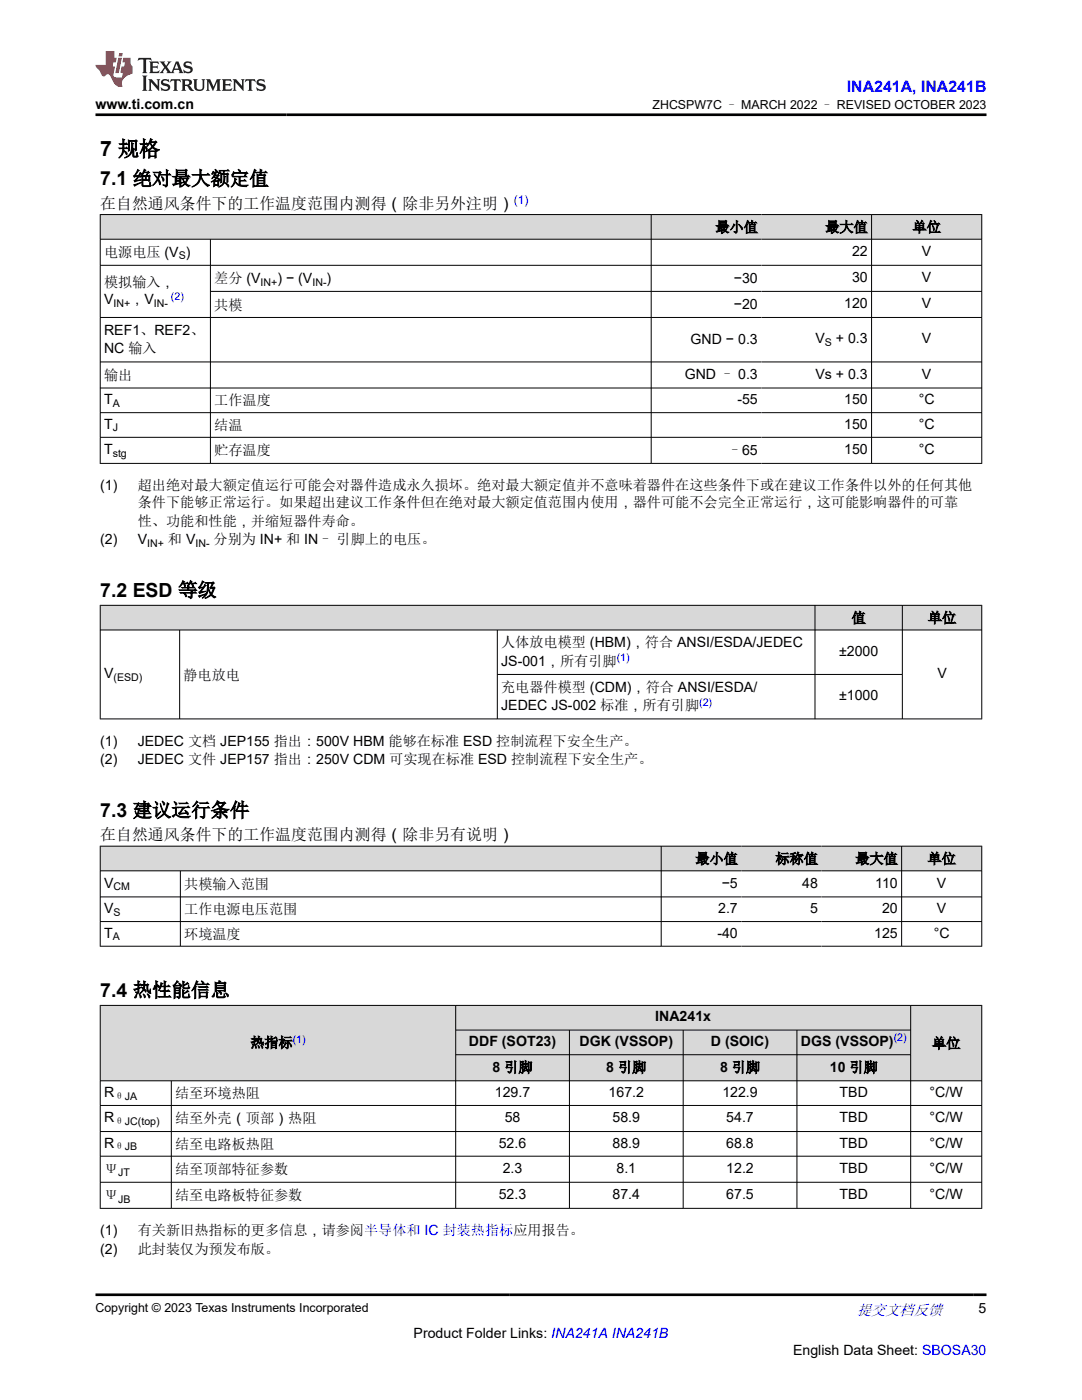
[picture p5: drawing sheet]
<svg xmlns="http://www.w3.org/2000/svg" width="216mm" height="279mm" viewBox="0 0 216 279" stroke-linecap="round" stroke-linejoin="round" font-family="sans-serif">
<defs><g id="words">
<text font-size="4.2" x="20" y="31.2">7 规格</text>
<g font-size="3.9">
<text x="20" y="37">7.1 绝对最大额定值</text>
<text x="20" y="119.1">7.2 ESD 等级</text>
<text x="20" y="163">7.3 建议运行条件</text>
<text x="20" y="198.9">7.4 热性能信息</text>
</g>
<text font-size="3.2" fill="#00f" x="169" y="18.3">INA241A, INA241B</text>
<g font-size="3.2">
<text x="20" y="41.7">在自然通风条件下的工作温度范围内测得（除非另外注明）</text>
<text x="20" y="167.7">在自然通风条件下的工作温度范围内测得（除非另有说明）</text>
</g>
<text font-size="3" fill="#00f" x="171" y="262.4">提交文档反馈</text>
<g font-size="2.8">
<text x="19" y="21.7">www.ti.com.cn</text>
<text x="142.8" y="46.3">最小值</text>
<text x="164.7" y="46.3">最大值</text>
<text x="182.1" y="46.3">单位</text>
<text x="20.8" y="51.2">电源电压 (V )</text>
<text x="170" y="51.1">22</text>
<text x="184" y="51.1">V</text>
<text x="20.8" y="57.3">模拟输入，</text>
<text x="42.8" y="56.4">差分 (V</text>
<text x="55.4" y="56.4">) − (V</text>
<text x="65.2" y="56.4">)</text>
<text x="146.4" y="56.4">−30</text>
<text x="170" y="56.3">30</text>
<text x="184" y="56.3">V</text>
<text x="20.8" y="60.7">V</text>
<text x="26" y="60.7">，V</text>
<text x="42.8" y="61.8">共模</text>
<text x="146.4" y="61.6">−20</text>
<text x="168.4" y="61.5">120</text>
<text x="184" y="61.5">V</text>
<text x="20.8" y="66.8">REF1、REF2、</text>
<text x="20.8" y="70.5">NC 输入</text>
<text x="137.8" y="68.7">GND − 0.3</text>
<text x="162.7" y="68.5">V</text>
<text x="166.8" y="68.5">+ 0.3</text>
<text x="184" y="68.5">V</text>
<text x="20.8" y="75.8">输出</text>
<text x="136.6" y="75.7">GND – 0.3</text>
<text x="162.7" y="75.6">Vs + 0.3</text>
<text x="184" y="75.6">V</text>
<text x="20.8" y="80.6">T</text>
<text x="42.8" y="80.9">工作温度</text>
<text x="147.1" y="80.6">-55</text>
<text x="168.4" y="80.6">150</text>
<text x="183.3" y="80.6">°C</text>
<text x="20.8" y="85.5">T</text>
<text x="42.8" y="85.8">结温</text>
<text x="168.4" y="85.5">150</text>
<text x="183.3" y="85.5">°C</text>
<text x="20.8" y="90.6">T</text>
<text x="42.8" y="90.9">贮存温度</text>
<text x="145.3" y="90.8">–65</text>
<text x="168.4" y="90.6">150</text>
<text x="183.3" y="90.6">°C</text>
<text x="20" y="97.8">(1)</text>
<text x="27.5" y="97.8">超出绝对最大额定值运行可能会对器件造成永久损坏。绝对最大额定值并不意味着器件在这些条件下或在建议工作条件以外的任何其他</text>
<text x="27.5" y="101.2">条件下能够正常运行。如果超出建议工作条件但在绝对最大额定值范围内使用，器件可能不会完全正常运行，这可能影响器件的可靠</text>
<text x="27.5" y="104.9">性、功能和性能，并缩短器件寿命。</text>
<text x="20" y="108.6">(2)</text>
<text x="27.5" y="108.6">V</text>
<text x="33.5" y="108.6">和 V</text>
<text x="42.6" y="108.6">分别为 IN+ 和 IN– 引脚上的电压。</text>
<text x="169.9" y="124.3">值</text>
<text x="185.2" y="124.3">单位</text>
<text x="100" y="129.2">人体放电模型 (HBM)，符合 ANSI/ESDA/JEDEC</text>
<text x="167.4" y="130.9">±2000</text>
<text x="20.8" y="135.3">V</text>
<text x="36.6" y="135.6">静电放电</text>
<text x="100" y="132.9">JS-001，所有引脚</text>
<text x="187" y="135.3">V</text>
<text x="100" y="138.1">充电器件模型 (CDM)，符合 ANSI/ESDA/</text>
<text x="100" y="141.7">JEDEC JS-002 标准，所有引脚</text>
<text x="167.4" y="139.8">±1000</text>
<text x="20" y="148.8">(1)</text>
<text x="27.5" y="148.8">JEDEC 文档 JEP155 指出：500V HBM 能够在标准 ESD 控制流程下安全生产。</text>
<text x="20" y="152.5">(2)</text>
<text x="27.5" y="152.5">JEDEC 文件 JEP157 指出：250V CDM 可实现在标准 ESD 控制流程下安全生产。</text>
<text x="138.8" y="172.3">最小值</text>
<text x="154.7" y="172.3">标称值</text>
<text x="170.7" y="172.3">最大值</text>
<text x="185.1" y="172.3">单位</text>
<text x="20.8" y="177.1">V</text>
<text x="36.8" y="177.4">共模输入范围</text>
<text x="144" y="177.3">−5</text>
<text x="160.1" y="177.1">48</text>
<text x="174.6" y="177.1">110</text>
<text x="187" y="177.1">V</text>
<text x="20.8" y="182.2">V</text>
<text x="36.8" y="182.5">工作电源电压范围</text>
<text x="143.3" y="182.2">2.7</text>
<text x="161.6" y="182.2">5</text>
<text x="176" y="182.2">20</text>
<text x="187" y="182.2">V</text>
<text x="20.8" y="187.1">T</text>
<text x="36.8" y="187.4">环境温度</text>
<text x="143.1" y="187.1">-40</text>
<text x="174.4" y="187.1">125</text>
<text x="186.3" y="187.1">°C</text>
<text x="130.8" y="203.8">INA241x</text>
<text x="49.9" y="209">热指标</text>
<text x="93.6" y="208.8">DDF (SOT23)</text>
<text x="115.6" y="208.8">DGK (VSSOP)</text>
<text x="141.9" y="208.8">D (SOIC)</text>
<text x="159.8" y="208.8">DGS (VSSOP)</text>
<text x="186" y="209.2">单位</text>
<text x="98.3" y="214">8 引脚</text>
<text x="121" y="214">8 引脚</text>
<text x="143.7" y="214">8 引脚</text>
<text x="165.6" y="214">10 引脚</text>
<text x="20.8" y="218.9">R</text>
<text x="35" y="219.2">结至环境热阻</text>
<text x="98.7" y="218.9">129.7</text>
<text x="121.4" y="218.9">167.2</text>
<text x="144.1" y="218.9">122.9</text>
<text x="167.5" y="218.9">TBD</text>
<text x="185.5" y="218.9">°C/W</text>
<text x="20.8" y="224">R</text>
<text x="35" y="224.1">结至外壳（顶部）热阻</text>
<text x="100.7" y="224">58</text>
<text x="122.2" y="224">58.9</text>
<text x="144.9" y="224">54.7</text>
<text x="167.5" y="224">TBD</text>
<text x="185.5" y="224">°C/W</text>
<text x="20.8" y="229">R</text>
<text x="35" y="229.3">结至电路板热阻</text>
<text x="99.5" y="229">52.6</text>
<text x="122.2" y="229">88.9</text>
<text x="144.9" y="229">68.8</text>
<text x="167.5" y="229">TBD</text>
<text x="185.5" y="229">°C/W</text>
<text x="20.8" y="234.2">Ψ</text>
<text x="20.8" y="239.4">Ψ</text>
<text x="35" y="234.4">结至顶部特征参数</text>
<text x="35" y="239.6">结至电路板特征参数</text>
<text x="99.5" y="239.3">52.3</text>
<text x="100.3" y="234.1">2.3</text>
<text x="122.2" y="239.3">87.4</text>
<text x="123" y="234.1">8.1</text>
<text x="144.9" y="234.1">12.2</text>
<text x="144.9" y="239.3">67.5</text>
<text x="167.5" y="234.1">TBD</text>
<text x="167.5" y="239.3">TBD</text>
<text x="185.5" y="234.1">°C/W</text>
<text x="185.5" y="239.3">°C/W</text>
<text x="20" y="246.5">(1)</text>
<text x="20" y="250.2">(2)</text>
<text x="27.5" y="246.5">有关新旧热指标的更多信息，请参阅半导体和 IC 封装热指标应用报告。</text>
<text x="27.5" y="250.2">此封装仅为预发布版。</text>
<text x="195.3" y="262.1">5</text>
<text x="82.5" y="266.9">Product Folder Links: INA241A INA241B</text>
<text x="158.3" y="270.3">English Data Sheet: SBOSA30</text>
</g>
<g font-size="2.5">
<text x="130.2" y="21.8">ZHCSPW7C – MARCH 2022 – REVISED OCTOBER 2023</text>
<text x="19" y="261.8">Copyright © 2023 Texas Instruments Incorporated</text>
</g>
<text font-size="2.4" fill="#00f" x="102.6" y="40.6">(1)</text>
<g font-size="2.1">
<text x="35.7" y="51.8">S</text>
<text x="52" y="57">IN+</text>
<text x="62.3" y="57">IN-</text>
<text x="22.6" y="61.3">IN+</text>
<text x="30.7" y="61.3">IN-</text>
<text x="164.6" y="69.1">S</text>
<text x="22.5" y="81.2">A</text>
<text x="22.5" y="86.1">J</text>
<text x="22.5" y="91.2">stg</text>
<text x="29.4" y="109.1">IN+</text>
<text x="39" y="109.1">IN-</text>
<text x="22.6" y="135.9">(ESD)</text>
<text x="22.6" y="177.7">CM</text>
<text x="22.6" y="182.8">S</text>
<text x="22.5" y="187.7">A</text>
<text x="22.8" y="219.5">θJA</text>
<text x="22.8" y="224.5">θJC(top)</text>
<text x="22.8" y="229.6">θJB</text>
<text x="23.6" y="234.8">JT</text>
<text x="23.6" y="240">JB</text>
</g>
<g font-size="2.1" fill="#00f">
<text x="34.1" y="59.8">(2)</text>
<text x="123.1" y="131.9">(1)</text>
<text x="139.5" y="140.8">(2)</text>
<text x="58.4" y="208.1">(1)</text>
<text x="178.3" y="207.8">(2)</text>
</g>
</g></defs>
<g fill="#d8d8d8">
<path d="M20 42.8h175.9v4.9h-175.9z" fill-rule="evenodd"/>
<path d="M20.1 42.9h109.8v4.8h-109.8z" fill-rule="evenodd"/>
<path d="M130 42.9h21.9v4.8h-21.9z" fill-rule="evenodd"/>
<path d="M151.9 42.9h22v4.8h-22z" fill-rule="evenodd"/>
<path d="M174 42.9h21.8v4.8h-21.8z" fill-rule="evenodd"/>
</g>
<g fill="none" stroke="#000" stroke-width=".2">
<path d="M19.9 42.8h176.1M19.9 47.7h176.1M19.9 52.9h176.1M20 42.8v49.7M42 47.7v44.8M42 58.2h154M129.9 42.8v49.7M173.9 42.8v49.7M195.9 42.8v49.7M19.9 63.4h176.1M19.9 72.2h176.1M19.9 77.4h176.1"/>
<path d="M19.9 82.4h176.1M19.9 87.3h176.1M19.9 92.5h176.1"/>
</g>
<g fill="#d8d8d8">
<path d="M20 120.8h175.9v4.9h-175.9z" fill-rule="evenodd"/>
<path d="M20.1 120.9h142.5v4.8h-142.5z" fill-rule="evenodd"/>
<path d="M162.7 120.9h17.3v4.8h-17.3z" fill-rule="evenodd"/>
<path d="M180.1 120.9h15.7v4.8h-15.7z" fill-rule="evenodd"/>
</g>
<path d="M19.9 120.8h176.1M19.9 125.7h176.1M20 120.7v22.8M35.8 125.7v17.8M99.2 125.7v17.8M99.2 134.6h80.9M162.6 120.7v22.8M180.1 120.7v22.8M195.9 120.7v22.8M19.9 143.5h176.1" fill="none" stroke="#000" stroke-width=".2"/>
<g fill="#d8d8d8">
<path d="M20 168.9h175.9v4.9h-175.9z" fill-rule="evenodd"/>
<path d="M20.1 168.9h111.8v4.8h-111.8z" fill-rule="evenodd"/>
<path d="M132 168.9h15.9v4.8h-15.9z" fill-rule="evenodd"/>
<path d="M147.9 168.9h16v4.8h-16z" fill-rule="evenodd"/>
<path d="M163.9 168.9h15.9v4.8h-15.9z" fill-rule="evenodd"/>
<path d="M180 168.9h15.8v4.8h-15.8z" fill-rule="evenodd"/>
</g>
<path d="M19.9 168.9h176.1M19.9 173.8h176.1M19.9 179h176.1M20 168.8v20.1M36 173.8v15.1M131.9 168.8v20.1M179.9 168.8v20.1M195.9 168.8v20.1M19.9 183.9h176.1M19.9 188.8h176.1" fill="none" stroke="#000" stroke-width=".2"/>
<g fill="#d8d8d8">
<path d="M20 200.7h175.9v4.9h-175.9z" fill-rule="evenodd"/>
<path d="M20.1 200.7h70.8v14.9h-70.8z" fill-rule="evenodd"/>
<path d="M91 200.7h90.7v4.8h-90.7z" fill-rule="evenodd"/>
<path d="M181.8 200.7h14v14.9h-14z" fill-rule="evenodd"/>
<path d="M91 205.6h22.6v4.8h-22.6z" fill-rule="evenodd"/>
<path d="M113.7 205.6h22.6v4.8h-22.6z" fill-rule="evenodd"/>
<path d="M136.4 205.6h22.6v4.8h-22.6z" fill-rule="evenodd"/>
<path d="M159.1 205.6h22.6v4.8h-22.6z" fill-rule="evenodd"/>
<path d="M91 210.6h22.6v5h-22.6z" fill-rule="evenodd"/>
<path d="M113.7 210.6h22.6v5h-22.6z" fill-rule="evenodd"/>
<path d="M136.4 210.6h22.6v5h-22.6z" fill-rule="evenodd"/>
<path d="M159.1 210.6h22.6v5h-22.6z" fill-rule="evenodd"/>
</g>
<g fill="none" stroke="#000" stroke-width=".2">
<path d="M19.9 200.7h176.1M19.9 215.7h176.1M20 200.6v40.6M34.2 215.7v25.5M90.9 200.6v40.6M90.9 205.6h90.9M90.9 210.5h90.9M113.6 205.6v35.6M136.3 205.6v35.6M159 205.6v35.6M181.7 200.6v40.6M195.9 200.6v40.6"/>
<path d="M19.9 220.6h176.1M19.9 225.8h176.1M19.9 230.7h176.1M19.9 235.9h176.1M19.9 241.2h176.1"/>
</g>
<path d="M27.7 11.6l-.2 .5 .5-.2h.6v.1v2.2l-.2 .4h1l-.2-.4v-2.2v-.1h.5l.5 .2-.1-.5zM29.8 12.3l.2 .4v1.5l-.2 .4h1.9l.1-.6a1.08 1.08 0 0 1-1.3 .2v-.7h.6l.4 .2v-.7l-.4 .2h-.6v-.5l.2-.2a1 1 0 0 1 1 .3l-.1-.5zM31.8 12.3l1 1.1-1 1.2h.9l-.2-.2 .4-.8 .5 .8-.2 .2h1.6l-.2-.2 .1-.5h1l.1 .5-.1 .2h.9l-.2-.3-.8-2h-.5l-1 2.2-.8-1.1 .9-1.1h-.8l.2 .2-.5 .6-.3-.6 .1-.2zM35.2 12.7l.4 1h-.8zM36.8 12.4a.65 .65 0 0 0-.2 .7 .65 .65 0 0 0 .6 .5l.7 .1 .1 .3a.79 .79 0 0 1-.7 .4 .79 .79 0 0 1-.7-.5l.1 .7 .2-.1a.93 .93 0 0 0 1.1 .1 .93 .93 0 0 0 .4-1 1.46 1.46 0 0 0-1.2-.6l-.1-.3a1.09 1.09 0 0 1 1.2 .2l-.2-.6-.1 .1-.6-.2zM28.4 15.1l.2 .4v2.2l-.2 .4h1l-.2-.4v-2.2l.2-.4zM29.6 15.8l.2 .4v1.5l-.2 .4h.8l-.3-.4v-1.3l1.7 1.8v-2l.2-.4h-.8l.2 .2 .1 1.1-1.2-1.3zM32.3 15.9a.65 .65 0 0 0-.2 .8 .65 .65 0 0 0 .7 .4l.6 .2 .1 .2a.79 .79 0 0 1-.7 .4 .79 .79 0 0 1-.7-.5l.1 .7 .2-.1a.93 .93 0 0 0 1.1 .1 .93 .93 0 0 0 .4-.9 1.46 1.46 0 0 0-1.2-.6l-.1-.4a1.09 1.09 0 0 1 1.2 .2l-.2-.6-.1 .1-.6-.1zM34.1 15.8l-.1 .6a.63 .63 0 0 1 .7-.3l.1 1.6-.3 .4h1l-.2-.4v-1.6a.66 .66 0 0 1 .8 .3l-.1-.6zM36.2 15.8l.2 .4v1.5l-.2 .4h.9l-.2-.2v-.7h.5l.1 .2a.79 .79 0 0 0 1.2 .6l-1-.9a.61 .61 0 0 0 .6-.6 .61 .61 0 0 0-.5-.7zM36.9 16.1h.2a.47 .47 0 0 1 .5 .1 .47 .47 0 0 1 .1 .5l-.2 .1-.6 .1zM38.5 15.8l.2 .2a2.27 2.27 0 0 0 .4 2 1.04 1.04 0 0 0 1.7-.7v-1.3l.2-.2h-.8l.2 .4v1.1a.6 .6 0 0 1-.6 .6 .6 .6 0 0 1-.6-.6v-1.1l.3-.4zM41.1 15.8l.2 .4v1.5l-.2 .4h.7l-.2-.4v-1.4l.9 1.9 .8-1.9v1.4l-.2 .4h1l-.3-.4v-1.5l.3-.4h-.8l-.7 1.5-.7-1.5zM44.3 15.8l.2 .4v1.5l-.2 .4h1.9l.1-.6a1.09 1.09 0 0 1-1.3 .2v-.7h.6l.4 .2v-.6l-.4 .2h-.6v-.6l.2-.1a1.01 1.01 0 0 1 1 .3l-.1-.6zM46.4 15.8l.3 .4v1.5l-.3 .4h.8l-.2-.4v-1.3l1.6 1.8v-2l.2-.4h-.7l.2 .2v1.1l-1.2-1.3zM49 15.8l-.1 .6a.63 .63 0 0 1 .8-.3v1.6l-.3 .4h1l-.2-.4v-1.6a.66 .66 0 0 1 .8 .3l-.1-.6zM51.4 15.9a.65 .65 0 0 0-.2 .8 .65 .65 0 0 0 .6 .4l.6 .2 .2 .2a.79 .79 0 0 1-.8 .4 .79 .79 0 0 1-.6-.5l.1 .7 .2-.1a.93 .93 0 0 0 1 .1 .93 .93 0 0 0 .5-.9 1.46 1.46 0 0 0-1.3-.6l-.1-.4a1.09 1.09 0 0 1 1.3 .2l-.2-.6-.2 .1-.5-.1z" fill="#231f20"/>
<path d="M21.1 10.2v2.8h-2.1l.1 .3 .9 1a.95 .95 0 0 0 .9 .9 .59 .59 0 0 1 .6-.4 .59 .59 0 0 1 .5 .4l.4 .7a1.59 1.59 0 0 0 2.1 1.4 1.61 1.61 0 0 1 1-2.3l1-.3-.1-1.5a1.59 1.59 0 0 1-.4-1.7h-1.4l-.2 .9h.5l-.1 .9h-.5l-.2 1v.2l.4 .1-.2 .9h-.6a.73 .73 0 0 1-1.1-.7l.3-1.5h-.5l.2-.9h.5l.2-.9h-.5v-1.3zM23.6 11.5l-.6 3.1h.7l.6-3.1zM23.8 10.6l-.1 .6h.7l.1-.6z" fill="#ed1c24"/>
<path d="M19 22.9h177.8M19 258.4h177.8" fill="none" stroke="#000" stroke-width=".53"/>
<use href="#words"/>
</svg>
